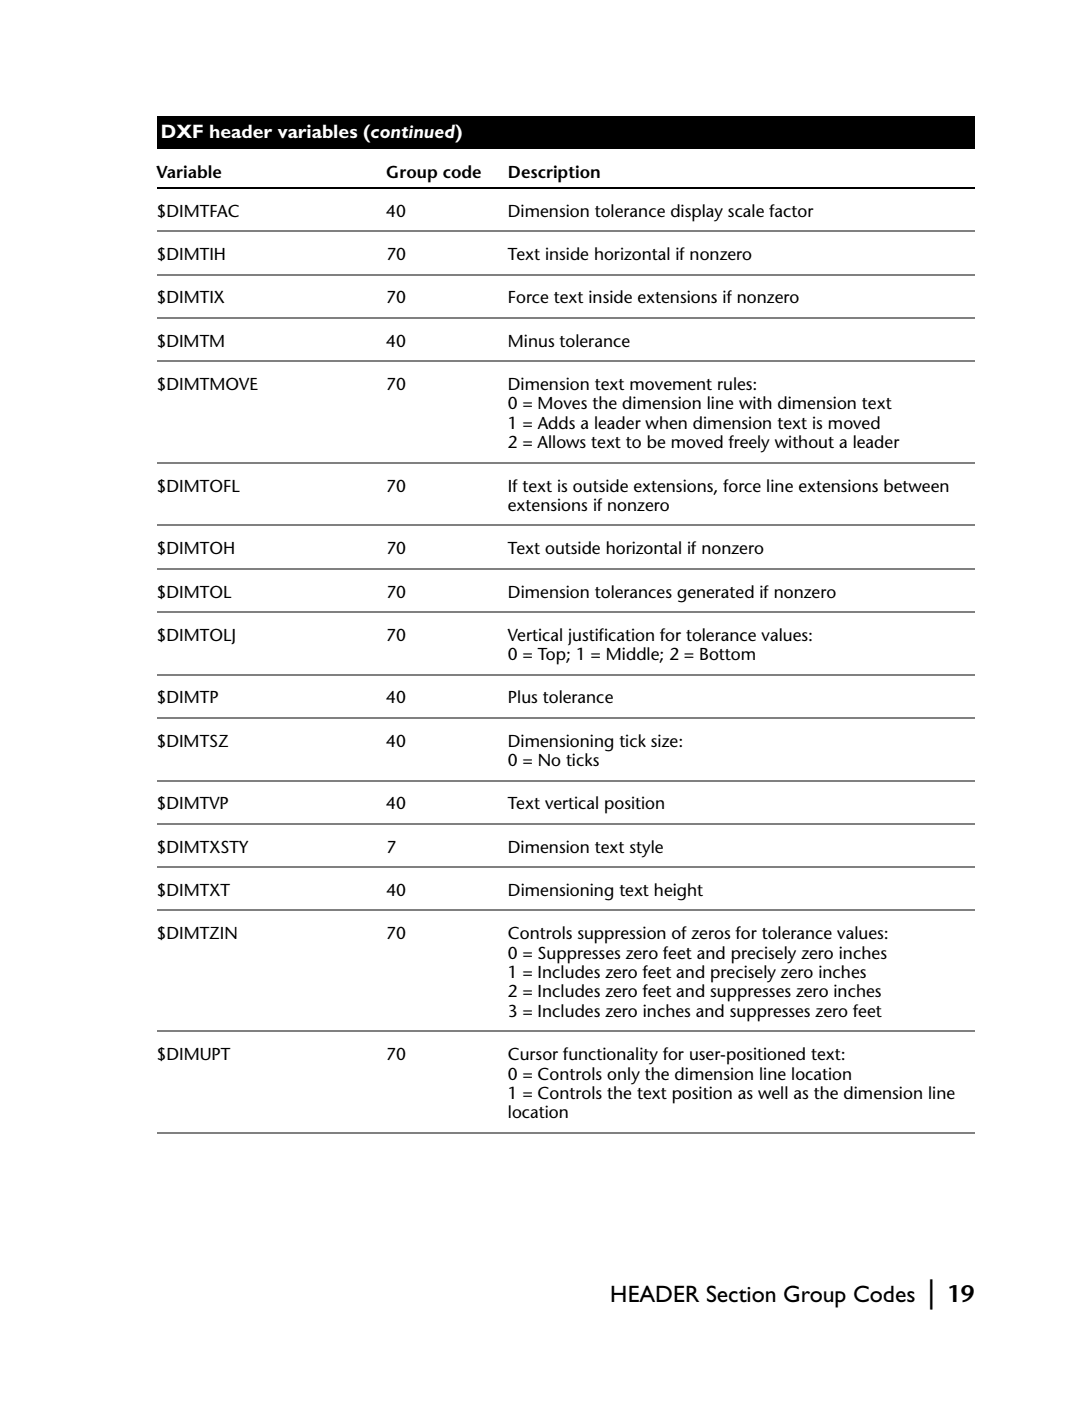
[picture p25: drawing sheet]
<svg xmlns="http://www.w3.org/2000/svg" width="178mm" height="229mm" viewBox="0 0 178 229" stroke-linecap="round" stroke-linejoin="round" font-family="sans-serif">
<defs><g id="words">
<text font-size="4.9" x="151.4" y="212.5">|</text>
<g font-size="3.9">
<text x="99.6" y="212.5">HEADER Section Group Codes</text>
<text x="154.7" y="212.5">19</text>
</g>
<text font-size="3.2" fill="#fff" x="26.3" y="22.6">DXF header variables (continued)</text>
<g font-size="2.8">
<text x="25.6" y="29">Variable</text>
<text x="63.1" y="29">Group code</text>
<text x="82.9" y="29">Description</text>
<text x="25.6" y="35.4">$DIMTFAC</text>
<text x="63.1" y="35.4">40</text>
<text x="82.9" y="35.4">Dimension tolerance display scale factor</text>
<text x="25.6" y="42.4">$DIMTIH</text>
<text x="63.1" y="42.4">70</text>
<text x="82.9" y="42.4">Text inside horizontal if nonzero</text>
<text x="25.6" y="49.5">$DIMTIX</text>
<text x="63.1" y="49.5">70</text>
<text x="82.9" y="49.5">Force text inside extensions if nonzero</text>
<text x="25.6" y="56.6">$DIMTM</text>
<text x="63.1" y="56.6">40</text>
<text x="82.9" y="56.6">Minus tolerance</text>
<text x="25.6" y="63.6">$DIMTMOVE</text>
<text x="63.1" y="63.6">70</text>
<text x="82.9" y="63.6">Dimension text movement rules:</text>
<text x="82.9" y="66.8">0 = Moves the dimension line with dimension text</text>
<text x="82.9" y="70">1 = Adds a leader when dimension text is moved</text>
<text x="82.9" y="73.1">2 = Allows text to be moved freely without a leader</text>
<text x="25.6" y="80.2">$DIMTOFL</text>
<text x="63.1" y="80.2">70</text>
<text x="82.9" y="83.4">extensions if nonzero</text>
<text x="82.9" y="80.2">If text is outside extensions, force line extensions between</text>
<text x="25.6" y="90.4">$DIMTOH</text>
<text x="63.1" y="90.4">70</text>
<text x="82.9" y="90.4">Text outside horizontal if nonzero</text>
<text x="25.6" y="97.5">$DIMTOL</text>
<text x="63.1" y="97.5">70</text>
<text x="82.9" y="97.5">Dimension tolerances generated if nonzero</text>
<text x="25.6" y="104.5">$DIMTOLJ</text>
<text x="63.1" y="104.5">70</text>
<text x="82.9" y="107.7">0 = Top; 1 = Middle; 2 = Bottom</text>
<text x="82.9" y="104.5">Vertical justification for tolerance values:</text>
<text x="25.6" y="114.8">$DIMTP</text>
<text x="63.1" y="114.8">40</text>
<text x="82.9" y="114.8">Plus tolerance</text>
<text x="25.6" y="121.8">$DIMTSZ</text>
<text x="63.1" y="121.8">40</text>
<text x="82.9" y="121.8">Dimensioning tick size:</text>
<text x="82.9" y="125">0 = No ticks</text>
<text x="25.6" y="132.1">$DIMTVP</text>
<text x="63.1" y="132.1">40</text>
<text x="82.9" y="132.1">Text vertical position</text>
<text x="25.6" y="139.1">$DIMTXSTY</text>
<text x="63.1" y="139.1">7</text>
<text x="82.9" y="139.1">Dimension text style</text>
<text x="25.6" y="146.2">$DIMTXT</text>
<text x="63.1" y="146.2">40</text>
<text x="82.9" y="146.2">Dimensioning text height</text>
<text x="25.6" y="153.2">$DIMTZIN</text>
<text x="63.1" y="153.2">70</text>
<text x="82.9" y="153.2">Controls suppression of zeros for tolerance values:</text>
<text x="82.9" y="156.4">0 = Suppresses zero feet and precisely zero inches</text>
<text x="82.9" y="159.6">1 = Includes zero feet and precisely zero inches</text>
<text x="82.9" y="162.8">2 = Includes zero feet and suppresses zero inches</text>
<text x="82.9" y="165.9">3 = Includes zero inches and suppresses zero feet</text>
<text x="25.6" y="173">$DIMUPT</text>
<text x="63.1" y="173">70</text>
<text x="82.9" y="173">Cursor functionality for user-positioned text:</text>
<text x="82.9" y="176.1">0 = Controls only the dimension line location</text>
<text x="82.9" y="179.3">1 = Controls the text position as well as the dimension line</text>
<text x="82.9" y="182.5">location</text>
</g>
</g></defs>
<path d="M25.6 19h133.5v5.3h-133.5z" fill="#000"/>
<path d="M25.6 30.7h133.5" fill="none" stroke="#000" stroke-width=".17"/>
<g fill="none" stroke="#808080" stroke-width=".17">
<path d="M25.6 37.7h133.5M25.6 44.8h133.5M25.6 51.9h133.5M25.6 58.9h133.5M25.6 75.5h133.5M25.6 85.7h133.5M25.6 92.8h133.5M25.6 99.8h133.5M25.6 110.1h133.5M25.6 117.1h133.5M25.6 127.4h133.5M25.6 134.4h133.5"/>
<path d="M25.6 141.5h133.5M25.6 148.5h133.5M25.6 168.3h133.5M25.6 184.8h133.5"/>
</g>
<use href="#words"/>
</svg>
